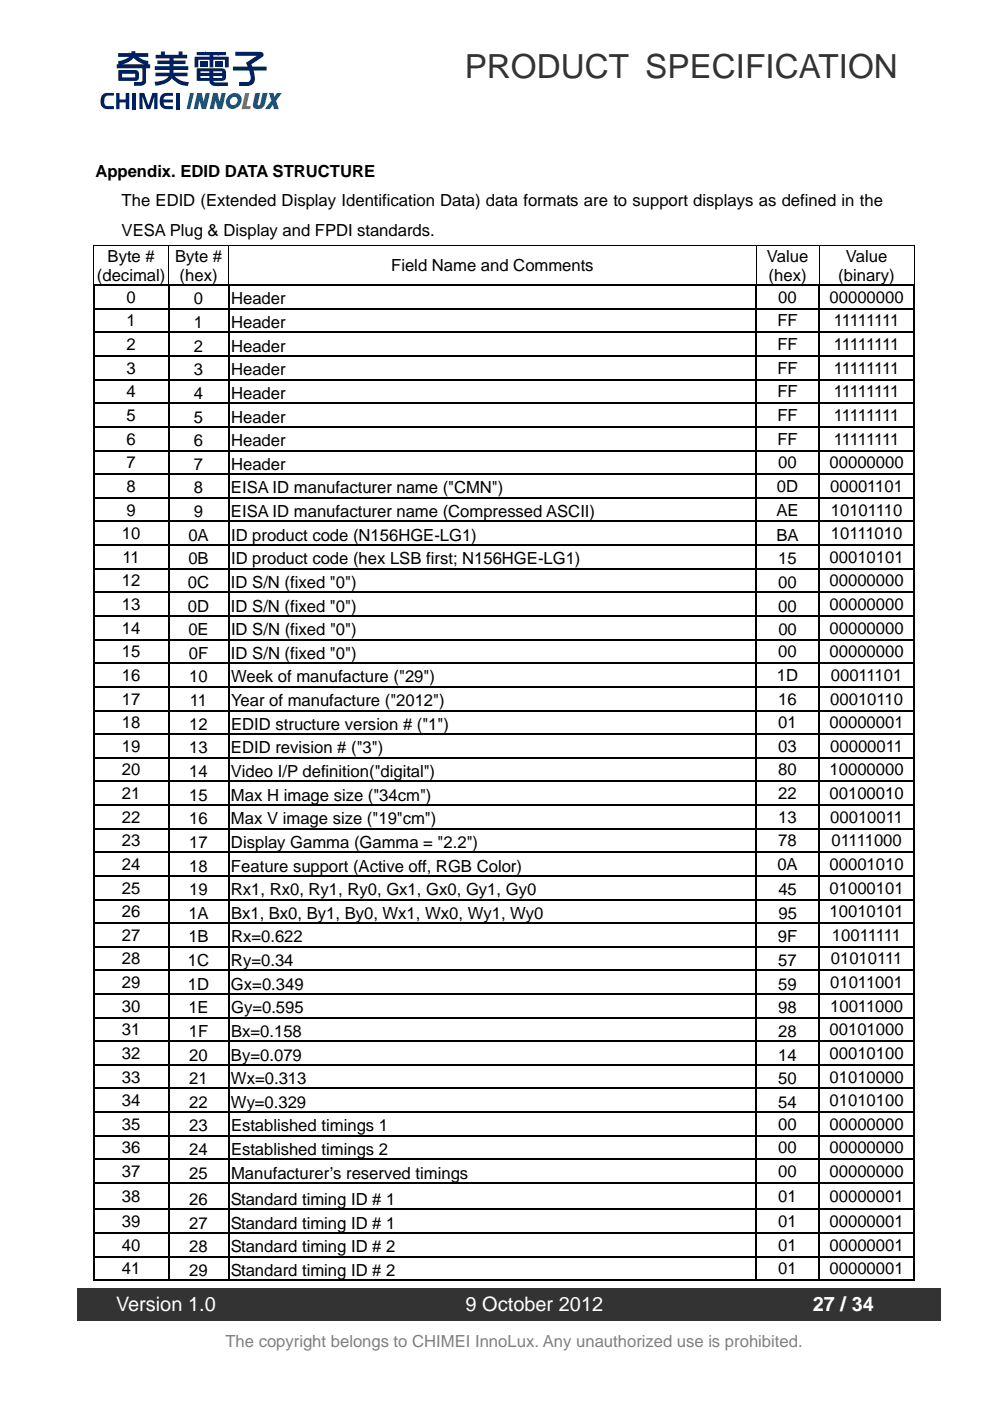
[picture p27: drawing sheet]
<svg xmlns="http://www.w3.org/2000/svg" width="210mm" height="297mm" viewBox="0 0 210 297" stroke-linecap="round" stroke-linejoin="round" font-family="sans-serif">
<defs><g id="words">
<text font-size="7" fill="#333" x="98.5" y="16.6">PRODUCT SPECIFICATION</text>
<g font-size="4.2" fill="#fff">
<text x="24.6" y="277.9">Version 1.0</text>
<text x="98.7" y="277.9">9 October 2012</text>
<text x="172.3" y="277.9">27 / 34</text>
</g>
<g font-size="3.5">
<text x="20.2" y="37.5">Appendix. EDID DATA STRUCTURE</text>
<text x="25.8" y="43.8">The EDID (Extended Display Identification Data) data formats are to support displays as defined in the</text>
<text x="25.8" y="50.1">VESA Plug &amp; Display and FPDI standards.</text>
<text x="20.6" y="59.5">(decimal)</text>
<text x="22.8" y="55.5">Byte #</text>
<text x="37.1" y="55.5">Byte #</text>
<text x="38.1" y="59.5">(hex)</text>
<text x="82.9" y="57.5">Field Name and Comments</text>
<text x="162.6" y="55.5">Value</text>
<text x="163" y="59.5">(hex)</text>
<text x="177.7" y="59.5">(binary)</text>
<text x="179.3" y="55.5">Value</text>
<text x="26.8" y="64.2">0</text>
<text x="41.1" y="64.6">0</text>
<text x="49" y="64.6">Header</text>
<text x="165" y="64.2">00</text>
<text x="175.9" y="64.2">00000000</text>
<text x="26.8" y="69.2">1</text>
<text x="41.1" y="69.6">1</text>
<text x="49" y="69.6">Header</text>
<text x="164.8" y="69.2">FF</text>
<text x="176.8" y="69.2">11111111</text>
<text x="26.8" y="74.2">2</text>
<text x="41.1" y="74.6">2</text>
<text x="49" y="74.6">Header</text>
<text x="164.8" y="74.2">FF</text>
<text x="176.8" y="74.2">11111111</text>
<text x="26.8" y="79.2">3</text>
<text x="41.1" y="79.6">3</text>
<text x="49" y="79.6">Header</text>
<text x="164.8" y="79.2">FF</text>
<text x="176.8" y="79.2">11111111</text>
<text x="26.8" y="84.2">4</text>
<text x="26.8" y="89.3">5</text>
<text x="41.1" y="84.6">4</text>
<text x="41.1" y="89.6">5</text>
<text x="49" y="84.6">Header</text>
<text x="49" y="89.6">Header</text>
<text x="164.8" y="84.2">FF</text>
<text x="164.8" y="89.3">FF</text>
<text x="176.8" y="84.2">11111111</text>
<text x="176.8" y="89.3">11111111</text>
<text x="26.8" y="94.3">6</text>
<text x="41.1" y="94.6">6</text>
<text x="49" y="94.6">Header</text>
<text x="164.8" y="94.3">FF</text>
<text x="176.8" y="94.3">11111111</text>
<text x="26.8" y="99.3">7</text>
<text x="41.1" y="99.6">7</text>
<text x="49" y="99.6">Header</text>
<text x="165" y="99.3">00</text>
<text x="175.9" y="99.3">00000000</text>
<text x="26.8" y="104.3">8</text>
<text x="41.1" y="104.6">8</text>
<text x="49" y="104.6">EISA ID manufacturer name (&quot;CMN&quot;)</text>
<text x="164.7" y="104.3">0D</text>
<text x="176" y="104.3">00001101</text>
<text x="26.8" y="109.3">9</text>
<text x="41.1" y="109.6">9</text>
<text x="49" y="109.6">EISA ID manufacturer name (Compressed ASCII)</text>
<text x="164.6" y="109.3">AE</text>
<text x="176.2" y="109.3">10101110</text>
<text x="25.8" y="114.3">10</text>
<text x="26" y="119.3">11</text>
<text x="39.9" y="114.6">0A</text>
<text x="39.9" y="119.7">0B</text>
<text x="49" y="114.6">ID product code (N156HGE-LG1)</text>
<text x="49" y="119.7">ID product code (hex LSB first; N156HGE-LG1)</text>
<text x="164.6" y="114.6">BA</text>
<text x="165" y="119.7">15</text>
<text x="175.9" y="119.3">00010101</text>
<text x="176.1" y="114.3">10111010</text>
<text x="25.8" y="124.3">12</text>
<text x="39.8" y="124.7">0C</text>
<text x="49" y="124.7">ID S/N (fixed &quot;0&quot;)</text>
<text x="165" y="124.7">00</text>
<text x="175.9" y="124.3">00000000</text>
<text x="25.8" y="129.3">13</text>
<text x="39.8" y="129.7">0D</text>
<text x="49" y="129.7">ID S/N (fixed &quot;0&quot;)</text>
<text x="165" y="129.7">00</text>
<text x="175.9" y="129.3">00000000</text>
<text x="25.8" y="134.3">14</text>
<text x="39.9" y="134.7">0E</text>
<text x="49" y="134.7">ID S/N (fixed &quot;0&quot;)</text>
<text x="165" y="134.7">00</text>
<text x="175.9" y="134.3">00000000</text>
<text x="25.8" y="139.4">15</text>
<text x="40" y="139.7">0F</text>
<text x="49" y="139.7">ID S/N (fixed &quot;0&quot;)</text>
<text x="165" y="139.4">00</text>
<text x="175.9" y="139.4">00000000</text>
<text x="25.8" y="144.4">16</text>
<text x="25.8" y="149.4">17</text>
<text x="40.1" y="144.7">10</text>
<text x="40.3" y="149.7">11</text>
<text x="49" y="144.7">Week of manufacture (&quot;29&quot;)</text>
<text x="49" y="149.7">Year of manufacture (&quot;2012&quot;)</text>
<text x="164.7" y="144.4">1D</text>
<text x="165" y="149.4">16</text>
<text x="176" y="149.4">00010110</text>
<text x="176.1" y="144.4">00011101</text>
<text x="25.8" y="154.4">18</text>
<text x="40.1" y="154.7">12</text>
<text x="49" y="154.7">EDID structure version # (&quot;1&quot;)</text>
<text x="165" y="154.4">01</text>
<text x="175.9" y="154.4">00000001</text>
<text x="25.8" y="159.4">19</text>
<text x="40.1" y="159.7">13</text>
<text x="49" y="159.7">EDID revision # (&quot;3&quot;)</text>
<text x="165" y="159.4">03</text>
<text x="176" y="159.4">00000011</text>
<text x="25.8" y="164.4">20</text>
<text x="40.1" y="164.7">14</text>
<text x="49" y="164.7">Video I/P definition(&quot;digital&quot;)</text>
<text x="165" y="164.4">80</text>
<text x="175.9" y="164.4">10000000</text>
<text x="25.8" y="169.4">21</text>
<text x="40.1" y="169.8">15</text>
<text x="49" y="169.8">Max H image size (&quot;34cm&quot;)</text>
<text x="165" y="169.4">22</text>
<text x="175.9" y="169.4">00100010</text>
<text x="25.8" y="174.4">22</text>
<text x="25.8" y="179.4">23</text>
<text x="40.1" y="174.8">16</text>
<text x="40.1" y="179.8">17</text>
<text x="49" y="174.8">Max V image size (&quot;19&quot;cm&quot;)</text>
<text x="49" y="179.8">Display Gamma (Gamma = &quot;2.2&quot;)</text>
<text x="165" y="174.4">13</text>
<text x="165" y="179.4">78</text>
<text x="176" y="174.4">00010011</text>
<text x="176.3" y="179.4">01111000</text>
<text x="25.8" y="184.4">24</text>
<text x="40.1" y="184.8">18</text>
<text x="49" y="184.8">Feature support (Active off, RGB Color)</text>
<text x="164.8" y="184.4">0A</text>
<text x="175.9" y="184.4">00001010</text>
<text x="25.8" y="189.4">25</text>
<text x="40.1" y="189.8">19</text>
<text x="49" y="189.8">Rx1, Rx0, Ry1, Ry0, Gx1, Gx0, Gy1, Gy0</text>
<text x="165" y="189.8">45</text>
<text x="175.9" y="189.4">01000101</text>
<text x="25.8" y="194.5">26</text>
<text x="39.9" y="194.8">1A</text>
<text x="49" y="194.8">Bx1, Bx0, By1, By0, Wx1, Wx0, Wy1, Wy0</text>
<text x="165" y="194.8">95</text>
<text x="175.9" y="194.5">10010101</text>
<text x="25.8" y="199.5">27</text>
<text x="39.9" y="199.8">1B</text>
<text x="49" y="199.8">Rx=0.622</text>
<text x="164.9" y="199.8">9F</text>
<text x="176.4" y="199.5">10011111</text>
<text x="25.8" y="204.5">28</text>
<text x="25.8" y="209.5">29</text>
<text x="39.8" y="204.8">1C</text>
<text x="39.8" y="209.8">1D</text>
<text x="49" y="204.8">Ry=0.34</text>
<text x="49" y="209.8">Gx=0.349</text>
<text x="165" y="204.8">57</text>
<text x="165" y="209.8">59</text>
<text x="176" y="209.5">01011001</text>
<text x="176.1" y="204.5">01010111</text>
<text x="25.8" y="214.5">30</text>
<text x="39.9" y="214.8">1E</text>
<text x="49" y="214.8">Gy=0.595</text>
<text x="165" y="214.8">98</text>
<text x="176" y="214.5">10011000</text>
<text x="25.8" y="219.5">31</text>
<text x="40" y="219.8">1F</text>
<text x="49" y="219.8">Bx=0.158</text>
<text x="165" y="219.8">28</text>
<text x="175.9" y="219.5">00101000</text>
<text x="25.8" y="224.5">32</text>
<text x="40.1" y="224.9">20</text>
<text x="49" y="224.9">By=0.079</text>
<text x="165" y="224.9">14</text>
<text x="175.9" y="224.5">00010100</text>
<text x="25.8" y="229.5">33</text>
<text x="40.1" y="229.9">21</text>
<text x="49" y="229.9">Wx=0.313</text>
<text x="165" y="229.9">50</text>
<text x="175.9" y="229.5">01010000</text>
<text x="25.8" y="234.5">34</text>
<text x="25.8" y="239.5">35</text>
<text x="40.1" y="234.9">22</text>
<text x="40.1" y="239.9">23</text>
<text x="49" y="234.9">Wy=0.329</text>
<text x="49" y="239.9">Established timings 1</text>
<text x="165" y="234.9">54</text>
<text x="165" y="239.5">00</text>
<text x="175.9" y="239.5">00000000</text>
<text x="175.9" y="234.5">01010100</text>
<text x="25.8" y="244.6">36</text>
<text x="40.1" y="244.9">24</text>
<text x="49" y="244.9">Established timings 2</text>
<text x="165" y="244.6">00</text>
<text x="175.9" y="244.6">00000000</text>
<text x="25.8" y="249.6">37</text>
<text x="40.1" y="249.9">25</text>
<text x="49" y="249.9">Manufacturer’s reserved timings</text>
<text x="165" y="249.6">00</text>
<text x="175.9" y="249.6">00000000</text>
<text x="25.8" y="254.8">38</text>
<text x="40.1" y="255.5">26</text>
<text x="49" y="255.5">Standard timing ID # 1</text>
<text x="165" y="254.8">01</text>
<text x="175.9" y="254.8">00000001</text>
<text x="25.8" y="260.2">39</text>
<text x="40.1" y="260.5">27</text>
<text x="49" y="260.5">Standard timing ID # 1</text>
<text x="165" y="260.2">01</text>
<text x="175.9" y="260.2">00000001</text>
<text x="25.8" y="265.2">40</text>
<text x="40.1" y="265.5">28</text>
<text x="49" y="265.5">Standard timing ID # 2</text>
<text x="165" y="265.2">01</text>
<text x="175.9" y="265.2">00000001</text>
<text x="25.8" y="270.2">41</text>
<text x="40.1" y="270.5">29</text>
<text x="49" y="270.5">Standard timing ID # 2</text>
<text x="165" y="270.2">01</text>
<text x="175.9" y="270.2">00000001</text>
</g>
<text font-size="3.5" fill="#808080" x="47.8" y="285.6">The copyright belongs to CHIMEI InnoLux. Any unauthorized use is prohibited.</text>
</g></defs>
<path d="M16.4 273.3h183.1v6.8h-183.1z" fill="#333"/>
<g fill="#002063">
<path d="M37.3 19.7h.7v3.4h-.7z"/>
<path d="M28.1 19.7h.8v3.4h-.8z"/>
</g>
<g fill="#002063">
<path d="M34.2 20.2l.9-.5h1.6v.6h-1.2a.73 .73 0 0 0-.8 .8h2v.6h-2.1l.4 .7 1.7 .1v.6h-1.6a1.69 1.69 0 0 1-1.1-2.4z" fill-rule="evenodd"/>
<path d="M29.5 19.7h1.1l.9 2.6 .8-2.6h1.1v3.4h-.7v-2.7l-.8 2.7h-.8l-.9-2.7 .1 2.7h-.8z" fill-rule="evenodd"/>
<path d="M24.6 19.7h.8v1.4h1.2v-1.4h.8v3.4h-.8v-1.4h-1.2v1.4h-.8z" fill-rule="evenodd"/>
<path d="M21.7 20.2l.8-.5h1.7v.6h-1.3a.95 .95 0 0 0-.8 1.2v.5l.3 .4 1.8 .1v.6h-1.7a1.65 1.65 0 0 1-1.1-2.4z" fill-rule="evenodd"/>
</g>
<g fill="#007cc5">
<path d="M40.3 19.7h.8l-.8 3.4h-.7z" fill-rule="evenodd"/>
<path d="M41.8 19.7h1l.4 1.9 .4-1.9h.9l-.8 3.4h-.9l-.5-1.7-.4 1.7h-.9z" fill-rule="evenodd"/>
<path d="M45.2 19.7h.9l.5 1.9 .4-1.9h.9l-.8 3.4h-1l-.4-1.7-.4 1.7h-.9z" fill-rule="evenodd"/>
</g>
<path d="M52 19.7h.9l-.7 2.8h.9l-.1 .6h-1.8z" fill-rule="evenodd" fill="#df3232"/>
<path d="M54.1 19.7h1.1l-.5 2.2 .1 .4 .4-.2 .5-2.4h1l-.5 2.4a1.48 1.48 0 0 1-2.5 .6l-.1-.5z" fill-rule="evenodd" fill="#0e9f35"/>
<g fill="#007cc5">
<path d="M57 19.7h1l.2 .8 .5-.8h1.1l-1.3 1.7 .6 1.7h-1l-.3-.9-.6 .9h-1.1l1.4-1.7z" fill-rule="evenodd"/>
<path d="M48.5 20.3a1.57 1.57 0 0 0-.3 2.4 1.57 1.57 0 0 0 2.5-.2 1.57 1.57 0 0 0 .2-2.4 1.57 1.57 0 0 0-2.4 .2zM49 20.8a.77 .77 0 0 1 1.2 0 .77 .77 0 0 1-.1 1.2 .77 .77 0 0 1-1.2 0 .77 .77 0 0 1 .1-1.2z" fill-rule="evenodd"/>
</g>
<g fill="#002063">
<path d="M33 11.6h1.1v-.7h.9v.7h2.9v-.7h.8v.7h1v.8h-2.9v.4h2.5v.8h-2.5v.4h3.1v.8h-3.1v.6h3v.8h-2.7a4 4 0 0 0 2.9 1.2l-.2 .8a4.4 4.4 0 0 1-3.4-1.6 4.4 4.4 0 0 1-3.4 1.6l-.2-.9a3.5 3.5 0 0 0 3-1.1h-2.8v-.8h2.9v-.6h-3.1v-.8h3.1v-.4h-2.5v-.8h2.5v-.4h-2.9z"/>
<path d="M49.9 11h5.4a.6 .6 0 0 1 .5 .4 .6 .6 0 0 1-.2 .7l-2.3 1.5 .2 .5h3v.9h-2.7a2.68 2.68 0 0 1-.1 2.8l-1.1 .4h-1.9v-.8h2l.3-.4 .1-.8-.3-1.2h-3.4v-.9h3.1l-.3-.8 2.2-1.5h-4.5z"/>
<path d="M45.7 13h1.6v.4h-1.6z"/>
<path d="M45.7 13.7h1.6v.4h-1.6z"/>
<path d="M41.7 11h6.2v.7h-2.7v.3l3.3 .1v2.2h-.8v-1.6h-2.5v1.6h-.8v-1.6h-2.3v1.6h-.8v-2.2l3.1-.1v-.3h-2.7z"/>
<path d="M42.4 13h1.7v.4h-1.7z"/>
<path d="M42.4 13.7h1.7v.4h-1.7z"/>
<path d="M25.1 14.9v2.2h3.8l.4-.2 .1-.3a1.81 1.81 0 0 0-.1-1.5l-.6-.3zM25.9 15.6h2.8v.8h-2.8z"/>
<path d="M25 11.3v.8h2.4l-1.2 .6-1.1 .2v.7h-.4v.9h5.5v2.6l-.4 .3h-1.4v.8h1.6a1.17 1.17 0 0 0 .9-.7v-3h.9v-.9h-.4v-.7a3.9 3.9 0 0 1-2.1-.8h2.1v-.8h-2.7v-.4h-.8v.4zM25.8 13.6a3.8 3.8 0 0 0 2.5-1.3 4.8 4.8 0 0 0 2.7 1.3z"/>
<path d="M41.7 14.6v2.5h2.7a1.14 1.14 0 0 0 1.1 1.1h2.8v-.7h-2.7l-.4-.4h1.9l.7-.2 .1-.5v-1.2a.83 .83 0 0 0-.8-.7zM45.2 15.1h1.9v.4h-1.9zM45.2 16.1h1.9v.4h-1.9zM42.5 16.1h1.9v.4h-1.8zM42.5 15.1h1.9v.4h-1.9z"/>
</g>
<g fill="#000">
<path d="M19.8 52h.2v.2h-.2zM193.7 52h.2v.2h-.2zM19.7 60.3h.3v.3h-.3zM19.7 65.4h.3v.2h-.3zM19.7 70.4h.3v.2h-.3zM19.7 75.4h.3v.2h-.3zM35.6 60.3h.3v.3h-.3zM35.6 65.4h.3v.2h-.3zM35.6 70.4h.3v.2h-.3zM35.6 75.4h.3v.2h-.3zM48.3 60.3h.3v.3h-.3zM48.3 65.4h.3v.2h-.3z"/>
<path d="M48.3 70.4h.3v.2h-.3zM48.3 75.4h.3v.2h-.3zM160.2 60.3h.2v.3h-.2zM160.2 65.4h.2v.2h-.2zM160.2 70.4h.2v.2h-.2zM160.2 75.4h.2v.2h-.2zM173.6 60.3h.2v.3h-.2zM173.6 65.4h.2v.2h-.2zM173.6 70.4h.2v.2h-.2zM173.6 75.4h.2v.2h-.2zM193.7 60.3h.2v.3h-.2zM193.7 65.4h.2v.2h-.2z"/>
<path d="M193.7 70.4h.2v.2h-.2zM193.7 75.4h.2v.2h-.2zM19.7 80.4h.3v.2h-.3zM19.7 85.4h.3v.3h-.3zM19.7 90.4h.3v.3h-.3zM19.7 95.4h.3v.3h-.3zM35.6 80.4h.3v.2h-.3zM35.6 85.4h.3v.3h-.3zM35.6 90.4h.3v.3h-.3zM35.6 95.4h.3v.3h-.3zM48.3 80.4h.3v.2h-.3zM48.3 85.4h.3v.3h-.3z"/>
<path d="M48.3 90.4h.3v.3h-.3zM48.3 95.4h.3v.3h-.3zM160.2 80.4h.2v.2h-.2zM160.2 85.4h.2v.3h-.2zM160.2 90.4h.2v.3h-.2zM160.2 95.4h.2v.3h-.2zM173.6 80.4h.2v.2h-.2zM173.6 85.4h.2v.3h-.2zM173.6 90.4h.2v.3h-.2zM173.6 95.4h.2v.3h-.2zM193.7 80.4h.2v.2h-.2zM193.7 85.4h.2v.3h-.2z"/>
<path d="M193.7 90.4h.2v.3h-.2zM193.7 95.4h.2v.3h-.2zM19.7 100.4h.3v.3h-.3zM19.7 105.4h.3v.3h-.3zM19.7 110.4h.3v.3h-.3zM19.7 115.4h.3v.3h-.3zM35.6 100.4h.3v.3h-.3zM35.6 105.4h.3v.3h-.3zM35.6 110.4h.3v.3h-.3zM35.6 115.4h.3v.3h-.3zM48.3 100.4h.3v.3h-.3zM48.3 105.4h.3v.3h-.3z"/>
<path d="M48.3 110.4h.3v.3h-.3zM48.3 115.4h.3v.3h-.3zM160.2 100.4h.2v.3h-.2zM160.2 105.4h.2v.3h-.2zM160.2 110.4h.2v.3h-.2zM160.2 115.4h.2v.3h-.2zM173.6 100.4h.2v.3h-.2zM173.6 105.4h.2v.3h-.2zM173.6 110.4h.2v.3h-.2zM173.6 115.4h.2v.3h-.2zM193.7 100.4h.2v.3h-.2zM193.7 105.4h.2v.3h-.2z"/>
<path d="M193.7 110.4h.2v.3h-.2zM193.7 115.4h.2v.3h-.2zM19.7 120.5h.3v.2h-.3zM19.7 125.5h.3v.2h-.3zM19.7 130.5h.3v.2h-.3zM19.7 135.5h.3v.3h-.3zM35.6 120.5h.3v.2h-.3zM35.6 125.5h.3v.2h-.3zM35.6 130.5h.3v.2h-.3zM35.6 135.5h.3v.3h-.3zM48.3 120.5h.3v.2h-.3zM48.3 125.5h.3v.2h-.3z"/>
<path d="M48.3 130.5h.3v.2h-.3zM48.3 135.5h.3v.3h-.3zM160.2 120.5h.2v.2h-.2zM160.2 125.5h.2v.2h-.2zM160.2 130.5h.2v.2h-.2zM160.2 135.5h.2v.3h-.2zM173.6 120.5h.2v.2h-.2zM173.6 125.5h.2v.2h-.2zM173.6 130.5h.2v.2h-.2zM173.6 135.5h.2v.3h-.2zM193.7 120.5h.2v.2h-.2zM193.7 125.5h.2v.2h-.2z"/>
<path d="M193.7 130.5h.2v.2h-.2zM193.7 135.5h.2v.3h-.2zM19.7 140.5h.3v.3h-.3zM19.7 145.5h.3v.3h-.3zM19.7 150.5h.3v.3h-.3zM19.7 155.5h.3v.3h-.3zM35.6 140.5h.3v.3h-.3zM35.6 145.5h.3v.3h-.3zM35.6 150.5h.3v.3h-.3zM35.6 155.5h.3v.3h-.3zM48.3 140.5h.3v.3h-.3zM48.3 145.5h.3v.3h-.3z"/>
<path d="M48.3 150.5h.3v.3h-.3zM48.3 155.5h.3v.3h-.3zM160.2 140.5h.2v.3h-.2zM160.2 145.5h.2v.3h-.2zM160.2 150.5h.2v.3h-.2zM160.2 155.5h.2v.3h-.2zM173.6 140.5h.2v.3h-.2zM173.6 145.5h.2v.3h-.2zM173.6 150.5h.2v.3h-.2zM173.6 155.5h.2v.3h-.2zM193.7 140.5h.2v.3h-.2zM193.7 145.5h.2v.3h-.2z"/>
<path d="M193.7 150.5h.2v.3h-.2zM193.7 155.5h.2v.3h-.2zM19.7 160.5h.3v.3h-.3zM19.7 165.5h.3v.3h-.3zM19.7 170.5h.3v.3h-.3zM19.7 175.6h.3v.2h-.3zM35.6 160.5h.3v.3h-.3zM35.6 165.5h.3v.3h-.3zM35.6 170.5h.3v.3h-.3zM35.6 175.6h.3v.2h-.3zM48.3 160.5h.3v.3h-.3zM48.3 165.5h.3v.3h-.3z"/>
<path d="M48.3 170.5h.3v.3h-.3zM48.3 175.6h.3v.2h-.3zM160.2 160.5h.2v.3h-.2zM160.2 165.5h.2v.3h-.2zM160.2 170.5h.2v.3h-.2zM160.2 175.6h.2v.2h-.2zM173.6 160.5h.2v.3h-.2zM173.6 165.5h.2v.3h-.2zM173.6 170.5h.2v.3h-.2zM173.6 175.6h.2v.2h-.2zM193.7 160.5h.2v.3h-.2zM193.7 165.5h.2v.3h-.2z"/>
<path d="M193.7 170.5h.2v.3h-.2zM193.7 175.6h.2v.2h-.2zM19.7 180.6h.3v.2h-.3zM19.7 185.6h.3v.2h-.3zM19.7 190.6h.3v.3h-.3zM19.7 195.6h.3v.3h-.3zM35.6 180.6h.3v.2h-.3zM35.6 185.6h.3v.2h-.3zM35.6 190.6h.3v.3h-.3zM35.6 195.6h.3v.3h-.3zM48.3 180.6h.3v.2h-.3zM48.3 185.6h.3v.2h-.3z"/>
<path d="M48.3 190.6h.3v.3h-.3zM48.3 195.6h.3v.3h-.3zM160.2 180.6h.2v.2h-.2zM160.2 185.6h.2v.2h-.2zM160.2 190.6h.2v.3h-.2zM160.2 195.6h.2v.3h-.2zM173.6 180.6h.2v.2h-.2zM173.6 185.6h.2v.2h-.2zM173.6 190.6h.2v.3h-.2zM173.6 195.6h.2v.3h-.2zM193.7 180.6h.2v.2h-.2zM193.7 185.6h.2v.2h-.2z"/>
<path d="M193.7 190.6h.2v.3h-.2zM193.7 195.6h.2v.3h-.2zM19.7 200.6h.3v.3h-.3zM19.7 205.6h.3v.3h-.3zM19.7 210.6h.3v.3h-.3zM19.7 215.6h.3v.3h-.3zM35.6 200.6h.3v.3h-.3zM35.6 205.6h.3v.3h-.3zM35.6 210.6h.3v.3h-.3zM35.6 215.6h.3v.3h-.3zM48.3 200.6h.3v.3h-.3zM48.3 205.6h.3v.3h-.3z"/>
<path d="M48.3 210.6h.3v.3h-.3zM48.3 215.6h.3v.3h-.3zM160.2 200.6h.2v.3h-.2zM160.2 205.6h.2v.3h-.2zM160.2 210.6h.2v.3h-.2zM160.2 215.6h.2v.3h-.2zM173.6 200.6h.2v.3h-.2zM173.6 205.6h.2v.3h-.2zM173.6 210.6h.2v.3h-.2zM173.6 215.6h.2v.3h-.2zM193.7 200.6h.2v.3h-.2zM193.7 205.6h.2v.3h-.2z"/>
<path d="M193.7 210.6h.2v.3h-.2zM193.7 215.6h.2v.3h-.2zM19.7 220.6h.3v.3h-.3zM19.7 225.7h.3v.2h-.3zM19.7 230.7h.3v.2h-.3zM19.7 235.7h.3v.2h-.3zM35.6 220.6h.3v.3h-.3zM35.6 225.7h.3v.2h-.3zM35.6 230.7h.3v.2h-.3zM35.6 235.7h.3v.2h-.3zM48.3 220.6h.3v.3h-.3zM48.3 225.7h.3v.2h-.3z"/>
<path d="M48.3 230.7h.3v.2h-.3zM48.3 235.7h.3v.2h-.3zM160.2 220.6h.2v.3h-.2zM160.2 225.7h.2v.2h-.2zM160.2 230.7h.2v.2h-.2zM160.2 235.7h.2v.2h-.2zM173.6 220.6h.2v.3h-.2zM173.6 225.7h.2v.2h-.2zM173.6 230.7h.2v.2h-.2zM173.6 235.7h.2v.2h-.2zM193.7 220.6h.2v.3h-.2zM193.7 225.7h.2v.2h-.2z"/>
<path d="M193.7 230.7h.2v.2h-.2zM193.7 235.7h.2v.2h-.2zM19.7 240.7h.3v.3h-.3zM19.7 245.7h.3v.3h-.3zM19.7 250.7h.3v.3h-.3zM19.7 256.3h.3v.3h-.3zM35.6 240.7h.3v.3h-.3zM35.6 245.7h.3v.3h-.3zM35.6 250.7h.3v.3h-.3zM35.6 256.3h.3v.3h-.3zM48.3 240.7h.3v.3h-.3zM48.3 245.7h.3v.3h-.3z"/>
<path d="M48.3 250.7h.3v.3h-.3zM48.3 256.3h.3v.3h-.3zM160.2 240.7h.2v.3h-.2zM160.2 245.7h.2v.3h-.2zM160.2 250.7h.2v.3h-.2zM160.2 256.3h.2v.3h-.2zM173.6 240.7h.2v.3h-.2zM173.6 245.7h.2v.3h-.2zM173.6 250.7h.2v.3h-.2zM173.6 256.3h.2v.3h-.2zM193.7 240.7h.2v.3h-.2zM193.7 245.7h.2v.3h-.2z"/>
<path d="M193.7 250.7h.2v.3h-.2zM193.7 256.3h.2v.3h-.2zM19.7 261.3h.3v.3h-.3zM19.7 266.3h.3v.3h-.3zM35.6 261.3h.3v.3h-.3zM35.6 266.3h.3v.3h-.3zM48.3 261.3h.3v.3h-.3zM48.3 266.3h.3v.3h-.3zM160.2 261.3h.2v.3h-.2zM160.2 266.3h.2v.3h-.2zM173.6 261.3h.2v.3h-.2zM173.6 266.3h.2v.3h-.2z"/>
<path d="M193.7 261.3h.2v.3h-.2zM193.7 266.3h.2v.3h-.2zM193.7 271.3h.2v.3h-.2z"/>
</g>
<path d="M19.8 52.1h174.1M19.9 52.2v8.1M35.8 52.2v8.1M48.5 52.2v8.1M160.3 52.2v8.1M173.7 52.2v8.1M193.8 52.2v8.1" fill="none" stroke="#000" stroke-width=".21"/>
<g fill="none" stroke="#000" stroke-width=".25">
<path d="M19.7 60.5h15.9M19.9 60.6v4.8M19.9 65.6v4.8M19.9 70.6v4.8M19.9 75.6v4.8M20 65.5h15.6M20 70.5h15.6M20 75.5h15.6M35.8 60.6v4.8M35.8 65.6v4.8M35.8 70.6v4.8M35.8 75.6v4.8"/>
<path d="M35.9 60.5h12.4M35.9 65.5h12.4M35.9 70.5h12.4M35.9 75.5h12.4M48.5 60.6v4.8M48.5 65.6v4.8M48.5 70.6v4.8M48.5 75.6v4.8M48.6 60.5h111.6M48.6 65.5h111.6M48.6 70.5h111.6M48.6 75.5h111.6"/>
<path d="M160.3 60.6v4.8M160.3 65.6v4.8M160.3 70.6v4.8M160.3 75.6v4.8M160.4 60.5h13.2M160.4 65.5h13.2M160.4 70.5h13.2M160.4 75.5h13.2M173.7 60.6v4.8M173.7 65.6v4.8M173.7 70.6v4.8M173.7 75.6v4.8"/>
<path d="M173.8 60.5h19.9M173.8 65.5h19.9M173.8 70.5h19.9M173.8 75.5h19.9M193.8 60.6v4.8M193.8 65.6v4.8M193.8 70.6v4.8M193.8 75.6v4.8M19.9 80.6v4.8M19.9 85.7v4.7M19.9 90.7v4.7M19.9 95.7v4.7"/>
<path d="M20 80.5h15.6M20 85.5h15.6M20 90.5h15.6M20 95.5h15.6M35.8 80.6v4.8M35.8 85.7v4.7M35.8 90.7v4.7M35.8 95.7v4.7M35.9 80.5h12.4M35.9 85.5h12.4M35.9 90.5h12.4M35.9 95.5h12.4"/>
<path d="M48.5 80.6v4.8M48.5 85.7v4.7M48.5 90.7v4.7M48.5 95.7v4.7M48.6 80.5h111.6M48.6 85.5h111.6M48.6 90.5h111.6M48.6 95.5h111.6M160.3 80.6v4.8M160.3 85.7v4.7M160.3 90.7v4.7M160.3 95.7v4.7"/>
<path d="M160.4 80.5h13.2M160.4 85.5h13.2M160.4 90.5h13.2M160.4 95.5h13.2M173.7 80.6v4.8M173.7 85.7v4.7M173.7 90.7v4.7M173.7 95.7v4.7M173.8 80.5h19.9M173.8 85.5h19.9M173.8 90.5h19.9M173.8 95.5h19.9"/>
<path d="M193.8 80.6v4.8M193.8 85.7v4.7M193.8 90.7v4.7M193.8 95.7v4.7M19.9 100.7v4.7M19.9 105.7v4.7M19.9 110.7v4.7M19.9 115.7v4.8M20 100.5h15.6M20 105.6h15.6M20 110.6h15.6M20 115.6h15.6"/>
<path d="M35.8 100.7v4.7M35.8 105.7v4.7M35.8 110.7v4.7M35.8 115.7v4.8M35.9 100.5h12.4M35.9 105.6h12.4M35.9 110.6h12.4M35.9 115.6h12.4M48.5 100.7v4.7M48.5 105.7v4.7M48.5 110.7v4.7M48.5 115.7v4.8"/>
<path d="M48.6 100.5h111.6M48.6 105.6h111.6M48.6 110.6h111.6M48.6 115.6h111.6M160.3 100.7v4.7M160.3 105.7v4.7M160.3 110.7v4.7M160.3 115.7v4.8M160.4 100.5h13.2M160.4 105.6h13.2M160.4 110.6h13.2M160.4 115.6h13.2"/>
<path d="M173.7 100.7v4.7M173.7 105.7v4.7M173.7 110.7v4.7M173.7 115.7v4.8M173.8 100.5h19.9M173.8 105.6h19.9M173.8 110.6h19.9M173.8 115.6h19.9M193.8 100.7v4.7M193.8 105.7v4.7M193.8 110.7v4.7M193.8 115.7v4.8"/>
<path d="M19.9 120.7v4.8M19.9 125.7v4.8M19.9 130.7v4.8M19.9 135.8v4.7M20 120.6h15.6M20 125.6h15.6M20 130.6h15.6M20 135.6h15.6M35.8 120.7v4.8M35.8 125.7v4.8M35.8 130.7v4.8M35.8 135.8v4.7"/>
<path d="M35.9 120.6h12.4M35.9 125.6h12.4M35.9 130.6h12.4M35.9 135.6h12.4M48.5 120.7v4.8M48.5 125.7v4.8M48.5 130.7v4.8M48.5 135.8v4.7M48.6 120.6h111.6M48.6 125.6h111.6M48.6 130.6h111.6M48.6 135.6h111.6"/>
<path d="M160.3 120.7v4.8M160.3 125.7v4.8M160.3 130.7v4.8M160.3 135.8v4.7M160.4 120.6h13.2M160.4 125.6h13.2M160.4 130.6h13.2M160.4 135.6h13.2M173.7 120.7v4.8M173.7 125.7v4.8M173.7 130.7v4.8M173.7 135.8v4.7"/>
<path d="M173.8 120.6h19.9M173.8 125.6h19.9M173.8 130.6h19.9M173.8 135.6h19.9M193.8 120.7v4.8M193.8 125.7v4.8M193.8 130.7v4.8M193.8 135.8v4.7M19.9 140.8v4.7M19.9 145.8v4.7M19.9 150.8v4.7M19.9 155.8v4.7"/>
<path d="M20 140.6h15.6M20 145.6h15.6M20 150.6h15.6M20 155.6h15.6M35.8 140.8v4.7M35.8 145.8v4.7M35.8 150.8v4.7M35.8 155.8v4.7M35.9 140.6h12.4M35.9 145.6h12.4M35.9 150.6h12.4M35.9 155.6h12.4"/>
<path d="M48.5 140.8v4.7M48.5 145.8v4.7M48.5 150.8v4.7M48.5 155.8v4.7M48.6 140.6h111.6M48.6 145.6h111.6M48.6 150.6h111.6M48.6 155.6h111.6M160.3 140.8v4.7M160.3 145.8v4.7M160.3 150.8v4.7M160.3 155.8v4.7"/>
<path d="M160.4 140.6h13.2M160.4 145.6h13.2M160.4 150.6h13.2M160.4 155.6h13.2M173.7 140.8v4.7M173.7 145.8v4.7M173.7 150.8v4.7M173.7 155.8v4.7M173.8 140.6h19.9M173.8 145.6h19.9M173.8 150.6h19.9M173.8 155.6h19.9"/>
<path d="M193.8 140.8v4.7M193.8 145.8v4.7M193.8 150.8v4.7M193.8 155.8v4.7M19.9 160.8v4.7M19.9 165.8v4.7M19.9 170.8v4.8M19.9 175.8v4.8M20 160.7h15.6M20 165.7h15.6M20 170.7h15.6M20 175.7h15.6"/>
<path d="M35.8 160.8v4.7M35.8 165.8v4.7M35.8 170.8v4.8M35.8 175.8v4.8M35.9 160.7h12.4M35.9 165.7h12.4M35.9 170.7h12.4M35.9 175.7h12.4M48.5 160.8v4.7M48.5 165.8v4.7M48.5 170.8v4.8M48.5 175.8v4.8"/>
<path d="M48.6 160.7h111.6M48.6 165.7h111.6M48.6 170.7h111.6M48.6 175.7h111.6M160.3 160.8v4.7M160.3 165.8v4.7M160.3 170.8v4.8M160.3 175.8v4.8M160.4 160.7h13.2M160.4 165.7h13.2M160.4 170.7h13.2M160.4 175.7h13.2"/>
<path d="M173.7 160.8v4.7M173.7 165.8v4.7M173.7 170.8v4.8M173.7 175.8v4.8M173.8 160.7h19.9M173.8 165.7h19.9M173.8 170.7h19.9M173.8 175.7h19.9M193.8 160.8v4.7M193.8 165.8v4.7M193.8 170.8v4.8M193.8 175.8v4.8"/>
<path d="M19.9 180.8v4.8M19.9 185.8v4.8M19.9 190.9v4.7M19.9 195.9v4.7M20 180.7h15.6M20 185.7h15.6M20 190.7h15.6M20 195.7h15.6M35.8 180.8v4.8M35.8 185.8v4.8M35.8 190.9v4.7M35.8 195.9v4.7"/>
<path d="M35.9 180.7h12.4M35.9 185.7h12.4M35.9 190.7h12.4M35.9 195.7h12.4M48.5 180.8v4.8M48.5 185.8v4.8M48.5 190.9v4.7M48.5 195.9v4.7M48.6 180.7h111.6M48.6 185.7h111.6M48.6 190.7h111.6M48.6 195.7h111.6"/>
<path d="M160.3 180.8v4.8M160.3 185.8v4.8M160.3 190.9v4.7M160.3 195.9v4.7M160.4 180.7h13.2M160.4 185.7h13.2M160.4 190.7h13.2M160.4 195.7h13.2M173.7 180.8v4.8M173.7 185.8v4.8M173.7 190.9v4.7M173.7 195.9v4.7"/>
<path d="M173.8 180.7h19.9M173.8 185.7h19.9M173.8 190.7h19.9M173.8 195.7h19.9M193.8 180.8v4.8M193.8 185.8v4.8M193.8 190.9v4.7M193.8 195.9v4.7M19.9 200.9v4.7M19.9 205.9v4.7M19.9 210.9v4.7M19.9 215.9v4.7"/>
<path d="M20 200.7h15.6M20 205.7h15.6M20 210.8h15.6M20 215.8h15.6M35.8 200.9v4.7M35.8 205.9v4.7M35.8 210.9v4.7M35.8 215.9v4.7M35.9 200.7h12.4M35.9 205.7h12.4M35.9 210.8h12.4M35.9 215.8h12.4"/>
<path d="M48.5 200.9v4.7M48.5 205.9v4.7M48.5 210.9v4.7M48.5 215.9v4.7M48.6 200.7h111.6M48.6 205.7h111.6M48.6 210.8h111.6M48.6 215.8h111.6M160.3 200.9v4.7M160.3 205.9v4.7M160.3 210.9v4.7M160.3 215.9v4.7"/>
<path d="M160.4 200.7h13.2M160.4 205.7h13.2M160.4 210.8h13.2M160.4 215.8h13.2M173.7 200.9v4.7M173.7 205.9v4.7M173.7 210.9v4.7M173.7 215.9v4.7M173.8 200.7h19.9M173.8 205.7h19.9M173.8 210.8h19.9M173.8 215.8h19.9"/>
<path d="M193.8 200.9v4.7M193.8 205.9v4.7M193.8 210.9v4.7M193.8 215.9v4.7M19.9 220.9v4.8M19.9 225.9v4.8M19.9 230.9v4.8M19.9 235.9v4.8M20 220.8h15.6M20 225.8h15.6M20 230.8h15.6M20 235.8h15.6"/>
<path d="M35.8 220.9v4.8M35.8 225.9v4.8M35.8 230.9v4.8M35.8 235.9v4.8M35.9 220.8h12.4M35.9 225.8h12.4M35.9 230.8h12.4M35.9 235.8h12.4M48.5 220.9v4.8M48.5 225.9v4.8M48.5 230.9v4.8M48.5 235.9v4.8"/>
<path d="M48.6 220.8h111.6M48.6 225.8h111.6M48.6 230.8h111.6M48.6 235.8h111.6M160.3 220.9v4.8M160.3 225.9v4.8M160.3 230.9v4.8M160.3 235.9v4.8M160.4 220.8h13.2M160.4 225.8h13.2M160.4 230.8h13.2M160.4 235.8h13.2"/>
<path d="M173.7 220.9v4.8M173.7 225.9v4.8M173.7 230.9v4.8M173.7 235.9v4.8M173.8 220.8h19.9M173.8 225.8h19.9M173.8 230.8h19.9M173.8 235.8h19.9M193.8 220.9v4.8M193.8 225.9v4.8M193.8 230.9v4.8M193.8 235.9v4.8"/>
<path d="M19.9 241v4.7M19.9 246v4.7M19.9 251v5.3M19.9 256.6v4.7M20 240.8h15.6M20 245.8h15.6M20 250.8h15.6M20 256.4h15.6M35.8 241v4.7M35.8 246v4.7M35.8 251v5.3M35.8 256.6v4.7"/>
<path d="M35.9 240.8h12.4M35.9 245.8h12.4M35.9 250.8h12.4M35.9 256.4h12.4M48.5 241v4.7M48.5 246v4.7M48.5 251v5.3M48.5 256.6v4.7M48.6 240.8h111.6M48.6 245.8h111.6M48.6 250.8h111.6M48.6 256.4h111.6"/>
<path d="M160.3 241v4.7M160.3 246v4.7M160.3 251v5.3M160.3 256.6v4.7M160.4 240.8h13.2M160.4 245.8h13.2M160.4 250.8h13.2M160.4 256.4h13.2M173.7 241v4.7M173.7 246v4.7M173.7 251v5.3M173.7 256.6v4.7"/>
<path d="M173.8 240.8h19.9M173.8 245.8h19.9M173.8 250.8h19.9M173.8 256.4h19.9M193.8 241v4.7M193.8 246v4.7M193.8 251v5.3M193.8 256.6v4.7M19.7 271.4h15.9M19.9 261.6v4.7M19.9 266.6v5M20 261.4h15.6"/>
<path d="M20 266.4h15.6M35.8 261.6v4.7M35.8 266.6v5M35.9 261.4h12.4M35.9 266.4h12.4M35.9 271.4h12.4M48.5 261.6v4.7M48.5 266.6v5M48.6 261.4h111.6M48.6 266.4h111.6M48.6 271.4h111.6M160.3 261.6v4.7"/>
<path d="M160.3 266.6v5M160.4 261.4h13.2M160.4 266.4h13.2M160.4 271.4h13.2M173.7 261.6v4.7M173.7 266.6v5M173.8 261.4h19.9M173.8 266.4h19.9M173.8 271.4h19.9M193.8 261.6v4.7M193.8 266.6v5"/>
</g>
<use href="#words"/>
</svg>
